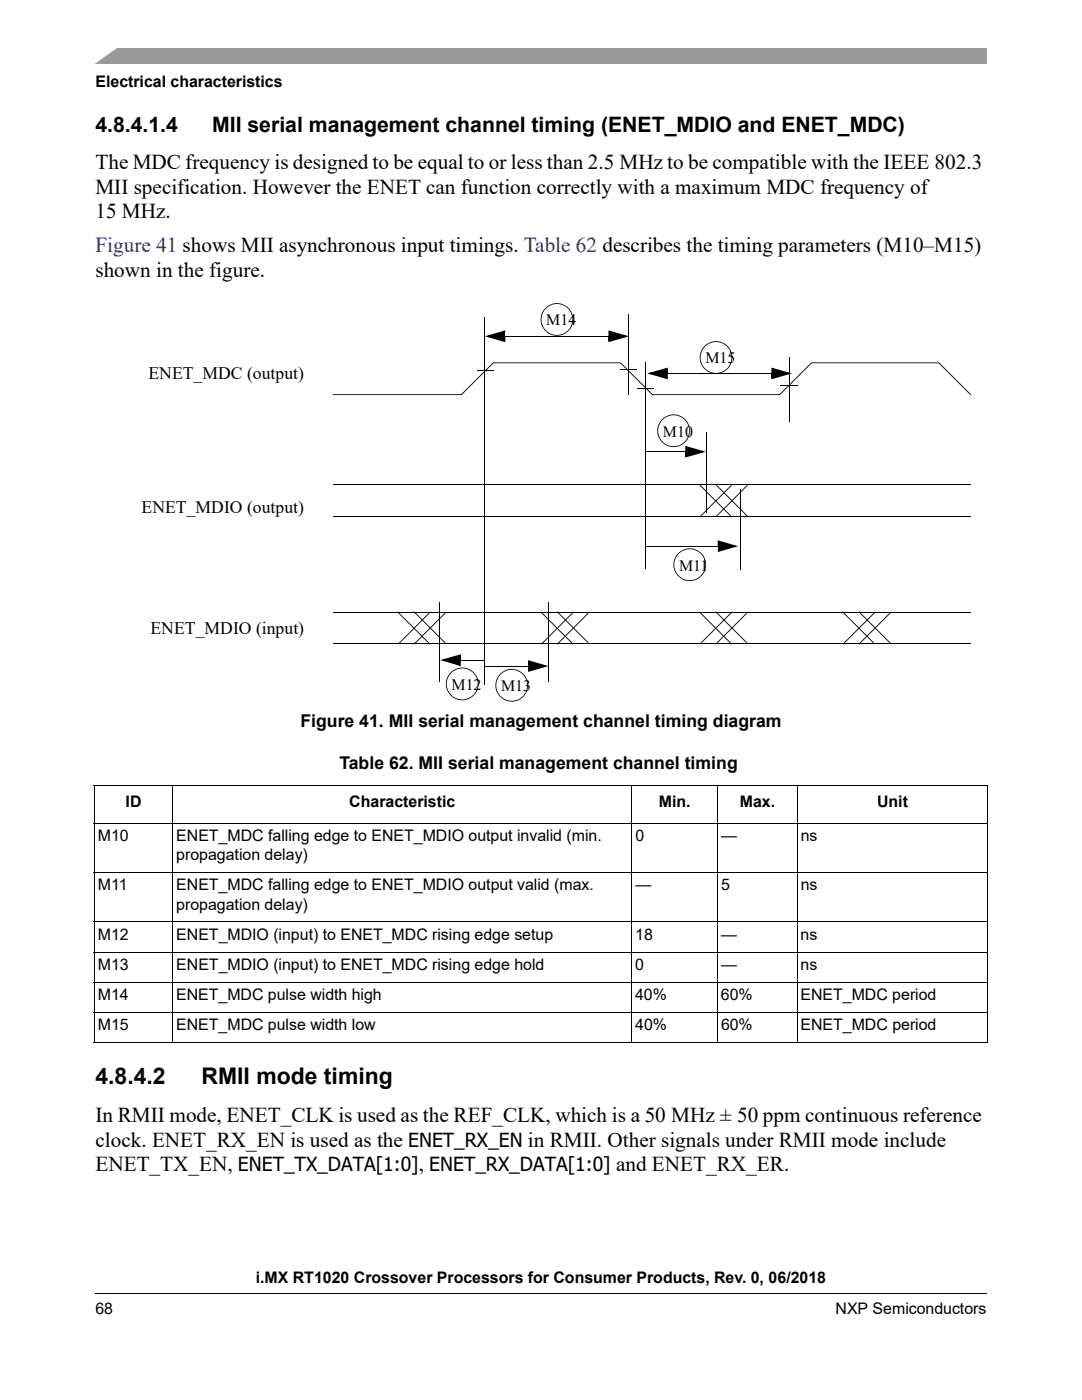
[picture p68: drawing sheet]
<svg xmlns="http://www.w3.org/2000/svg" width="216mm" height="279mm" viewBox="0 0 216 279" stroke-linecap="round" stroke-linejoin="round" font-family="sans-serif">
<defs><g id="words">
<g font-size="4.6">
<text x="19" y="216.3">4.8.4.2</text>
<text x="40.2" y="216.3">RMII mode timing</text>
</g>
<g font-size="4.2">
<text x="19" y="26.3">4.8.4.1.4</text>
<text x="42.3" y="26.3">MII serial management channel timing (ENET_MDIO and ENET_MDC)</text>
<text x="19" y="33.7">The MDC frequency is designed to be equal to or less than 2.5 MHz to be compatible with the IEEE 802.3</text>
<text x="19" y="38.7">MII specification. However the ENET can function correctly with a maximum MDC frequency of</text>
<text x="19.1" y="43.6">15 MHz.</text>
<text x="19" y="55.2">shown in the figure.</text>
<text x="19" y="223.9">In RMII mode, ENET_CLK is used as the REF_CLK, which is a 50 MHz ± 50 ppm continuous reference</text>
<text x="19" y="228.8">clock. ENET_RX_EN is used as the ENET_RX_EN in RMII. Other signals under RMII mode include</text>
<text x="19.1" y="233.8">ENET_TX_EN, ENET_TX_DATA[1:0], ENET_RX_DATA[1:0] and ENET_RX_ER.</text>
</g>
<text font-size="4.2" fill="#0000c2" x="19.1" y="50.3">Figure 41 shows MII asynchronous input timings. Table 62 describes the timing parameters (M10–M15)</text>
<g font-size="3.5">
<text x="29.6" y="75.7">ENET_MDC (output)</text>
<text x="28.3" y="102.3">ENET_MDIO (output)</text>
<text x="30" y="126.4">ENET_MDIO (input)</text>
<text x="59.9" y="145.1">Figure 41. MII serial management channel timing diagram</text>
<text x="67.7" y="153.5">Table 62. MII serial management channel timing</text>
</g>
<g font-size="3.2">
<text x="19.1" y="17.4">Electrical characteristics</text>
<text x="109" y="64.9">M14</text>
<text x="140.8" y="72.5">M15</text>
<text x="132.3" y="87.1">M10</text>
<text x="135.5" y="113.9">M11</text>
<text x="90.1" y="137.7">M12</text>
<text x="100" y="137.9">M13</text>
<text x="25.1" y="161.1">ID</text>
<text x="69.7" y="161.1">Characteristic</text>
<text x="131.5" y="161.1">Min.</text>
<text x="147.6" y="161.1">Max.</text>
<text x="175" y="161.1">Unit</text>
<text x="19.5" y="167.8">M10</text>
<text x="35.2" y="167.8">ENET_MDC falling edge to ENET_MDIO output invalid (min.</text>
<text x="126.8" y="167.8">0</text>
<text x="143.9" y="167.8">—</text>
<text x="159.8" y="167.8">ns</text>
<text x="35.2" y="171.7">propagation delay)</text>
<text x="19.5" y="177.7">M11</text>
<text x="35.2" y="177.7">ENET_MDC falling edge to ENET_MDIO output valid (max.</text>
<text x="126.8" y="177.7">—</text>
<text x="143.9" y="177.7">5</text>
<text x="159.8" y="177.7">ns</text>
<text x="35.2" y="181.5">propagation delay)</text>
<text x="19.5" y="187.5">M12</text>
<text x="35.2" y="187.5">ENET_MDIO (input) to ENET_MDC rising edge setup</text>
<text x="126.8" y="187.5">18</text>
<text x="143.9" y="187.5">—</text>
<text x="159.8" y="187.5">ns</text>
<text x="19.5" y="193.5">M13</text>
<text x="35.2" y="193.5">ENET_MDIO (input) to ENET_MDC rising edge hold</text>
<text x="126.8" y="193.5">0</text>
<text x="143.9" y="193.5">—</text>
<text x="159.8" y="193.5">ns</text>
<text x="19.5" y="199.5">M14</text>
<text x="35.2" y="199.5">ENET_MDC pulse width high</text>
<text x="126.7" y="199.5">40%</text>
<text x="143.9" y="199.5">60%</text>
<text x="159.7" y="199.5">ENET_MDC period</text>
<text x="19.5" y="205.5">M15</text>
<text x="35.2" y="205.5">ENET_MDC pulse width low</text>
<text x="126.7" y="205.5">40%</text>
<text x="143.9" y="205.5">60%</text>
<text x="159.7" y="205.5">ENET_MDC period</text>
<text x="51.1" y="256.1">i.MX RT1020 Crossover Processors for Consumer Products, Rev. 0, 06/2018</text>
<text x="19.1" y="262.3">68</text>
<text x="166.7" y="262.3">NXP Semiconductors</text>
</g>
</g></defs>
<path d="M19 258.1v.1z" fill="#000"/>
<path d="M19 258.1h177.8" fill="none" stroke="#000" stroke-width=".2"/>
<path d="M19 9.5h177.8v3.2h-177.8z" fill="#9a9a9a"/>
<path d="M17.1 9.2h6.8l-5.3 3.8h-1.5z" fill="#fff"/>
<g fill="none" stroke="#000" stroke-width=".2">
<path d="M95.2 73.9h3.3M96.8 63.5v73.1M98.4 72.4h25.5M100.8 67.1h20.7M123.8 73.7h3.3M125.5 62.9v15.9M127.2 77.4h3.3M128.8 72.4v41M133.2 74.5h20.8M155.8 76.9h3.3M157.6 71.4v12.7M161.9 72.4h25.5"/>
<path d="M66.7 96.8h127.1M129.1 90.1h7.7M141 86.4v16M147.7 97.7v16M66.7 103.1h127.1M128.8 109h14.5M66.7 122.2h127.1M66.7 128.5h127.1M87.7 120.2v16M91.9 131.7h4.8M96.7 132.9h8.8M109.5 120.2v16"/>
<path d="M18.7 156.8h178.5M18.8 156.9v51M34.5 156.8v51.3M126.1 156.8v51.3M143.2 156.8v51.3M159.1 156.8v51.3M197.1 156.9v51M18.7 164.3h178.5M18.7 174.1h178.5M18.7 184h178.5M18.7 190h178.5M18.7 196h178.5"/>
<path d="M18.7 202h178.5M18.7 208h178.5"/>
</g>
<g fill="#000">
<path d="M66.6 78.7l.1 .1zM66.7 78.7h25.4v.1l-.1-.1 6.4-6.4 .1 .2-6.4 6.3h-25.4zM95.2 73.9v.1zM96.7 63.4l.1 .1zM100.5 66.2h.3v.9h-.3zM100.8 67v.2zM96.8 67.1l4-1.2-.1 .4-3.2 1-.2-.3 3.4 .9-.1 .3-.1-.1v-1h.3v1.2zM109.2 66.1l.7 .5 .9 .2h1l.8-.3 .7-.6 .6-.6 .3-1.5h.2a3.3 3.3 0 0 1-5.1 2.7l-.2-.2zM108.8 61.5a3.3 3.3 0 0 1 3.6-.7 3.3 3.3 0 0 1 2 3h-.2l-.3-1.5-.8-.9-1.3-.7h-1.3l-.8 .3-.8 .6-.5 .7-.3 .8 .1 1.6 .2 .6 .8 .8-.1 .2-.8-1a3.3 3.3 0 0 1 .5-3.8zM121.4 65.9l4.1 1.2-4.1 1.2 .1-.4 3.3-.9 .1 .3-3.4-1 .1-.3 .2 .2v.9h-.4zM121.4 67.1h.4v1h-.4zM123.7 73.6l.1 .2z"/>
<path d="M123.8 72.5l.1-.2 6.3 6.4-.1 .1zM125.4 62.8l.2 .1zM127.1 77.4l.1 .1zM128.7 72.3l.1 .1zM130.1 78.7l.1 .1zM130.2 78.7h25.4v.1l-.1-.1 6.4-6.4 .1 .2-6.4 6.3h-25.4zM130.1 78.8h.2zM132.9 73.6h.3v.9h-.3zM133.2 74.4v.2zM129.2 74.5l4-1.1-.1 .4-3.2 .9-.1-.3 3.3 .9-.1 .3-.1-.1v-1h.3v1.2zM140.9 73.7l.8 .5 .6 .2h.9l.9-.2 1.2-.9 .4-.7 .3-1.2h.1a3.2 3.2 0 0 1-1.8 2.9 3.2 3.2 0 0 1-3.5-.4zM140.6 69a3.3 3.3 0 0 1 3.5-.7 3.3 3.3 0 0 1 2 3.1h-.1l-.4-1.5-1-1.1-1.4-.5-1.3 .1-.7 .4-.7 .6-.6 1-.1 1.6 .4 .8 .7 .9-.1 .2-.4-.5a3.3 3.3 0 0 1-.7-2.7l.3-.9z"/>
<path d="M153.9 73.4l4.1 1.1-4.1 1.2 .2-.4 3.2-.9 .1 .3-3.3-.9 .1-.4 .1 .2v.9h-.4zM153.9 74.5h.4v1h-.4zM155.7 76.8l.1 .2zM157.5 71.3l.2 .1zM187.3 72.5l.1-.2 6.3 6.4-.1 .1zM193.6 78.8h.2zM66.6 96.7l.1 .1zM129 90.1l.1 .1zM132.5 88.3l.7 .5 .9 .2 1.5-.2 1.2-.9 .5-.7 .2-1.2h.2a3.2 3.2 0 0 1-1.9 2.9 3.2 3.2 0 0 1-3.4-.4zM136.7 89l4.1 1.1-4.1 1.2 .2-.4 3.2-.9 .1 .3-3.3-.9 .1-.4 .1 .2v.9h-.4zM136.7 90.1h.4v1h-.4zM132.1 83.7l.5-.4a3.2 3.2 0 0 1 3.6 0l1.1 1.1 .4 1.6h-.2l-.4-1.5-1-1.1-1.1-.5h-1.2l-.9 .3-.7 .6-.5 .7-.3 .8 .1 1.6 .2 .6 .8 .8-.1 .2-.8-1a3.3 3.3 0 0 1 .5-3.8z"/>
<path d="M139.5 96.8l.2-.1zM139.5 96.8l.2-.1 6.3 6.3-.1 .2zM140.9 86.4h.2zM142.7 96.8l.2-.1zM142.8 96.8l.1-.1 6.4 6.3-.1 .2zM146 96.7l.2 .1zM139.6 103l6.4-6.3 .1 .1-6.3 6.4zM147.6 97.7h.2zM149.2 96.7l.2 .1zM142.8 103l6.4-6.3 .1 .1-6.4 6.4zM66.6 103l.1 .2zM128.8 108.9v.2z"/>
<path d="M135.7 115.1l.7 .5 .9 .2 1.5-.2 1.2-.9 .5-.8 .2-1.2h.2a3.2 3.2 0 0 1-1.9 3 3.2 3.2 0 0 1-3.4-.5zM139.6 103.1l.2 .1zM135.3 110.4l.5-.4a3.2 3.2 0 0 1 3.7 0l1 1.1 .4 1.6h-.2l-.3-1.5-1-1.1-1.1-.4h-1.3l-.9 .3-.7 .5-.5 .7-.3 .9 .1 1.5 .2 .6 .8 .9-.1 .1-.8-.9a3.3 3.3 0 0 1 .5-3.9zM142.7 103.1l.2 .1zM143.2 107.8l4.1 1.2-4.1 1.2 .1-.4 3.3-1 .1 .4-3.4-1 .1-.3 .2 .2v.9h-.4zM143.2 109h.4v.9h-.4zM145.9 103.2l.2-.1zM149.3 103l-.1 .2zM66.6 122.1l.1 .1zM66.6 128.4l.1 .2zM79.2 122.2l.2-.1zM79.3 122.2l.1-.1 6.4 6.3-.1 .2z"/>
<path d="M79.4 128.5l.2 .1zM82.5 128.5l.2 .1zM82.5 122.2l.2-.1zM82.6 122.2l.1-.1 6.4 6.3-.1 .2zM85.8 128.4l-.1 .2zM85.9 122v.2zM79.4 128.4l6.4-6.3 .1 .1-6.3 6.4zM87.7 120.1l.1 .1zM89 122l.1 .2zM82.6 128.4l6.4-6.3 .1 .1-6.4 6.4zM89.1 128.4l-.1 .2zM90.3 138.9l.7 .5 .9 .2 1.5-.2 .8-.5 .6-.7 .4-.8 .1-.9h.2a3.2 3.2 0 0 1-2.9 3.2 3.1 3.1 0 0 1-2.4-.7z"/>
<path d="M91.6 130.8h.3v.9h-.3zM87.9 131.7l4-1.1-.1 .4-3.2 .9-.1-.3 3.3 .9-.1 .4-.1-.2v-1h.3v1.2zM89.9 134.2a3.2 3.2 0 0 1 3.6-.7 3.2 3.2 0 0 1 2 3h-.2l-.1-.9-.4-.8-.8-.9-1.4-.5-1.6 .2-1 .7-.5 .7-.3 .9 .1 1.5 .4 .8 .6 .7-.1 .1a3.2 3.2 0 0 1-.3-4.8zM96.6 132.8l.1 .2zM96.7 131.7l.1 .1zM100.2 139.1l.7 .5 .9 .2 1.5-.2 1.2-.9 .5-.7 .2-1.2h.2a3.2 3.2 0 0 1-1.9 2.9 3.2 3.2 0 0 1-3.4-.4zM99.8 134.5a3.3 3.3 0 0 1 3.6-.7 3.3 3.3 0 0 1 2 3h-.2l-.4-1.5-1-1.1-1.1-.5h-1.2l-1.1 .5-.5 .4-.5 .7-.3 .8 .1 1.6 .5 1 .5 .4-.1 .2-.8-1a3.2 3.2 0 0 1 0-3.1zM105.4 131.8l4.1 1.1-4.1 1.2 .1-.4 3.3-.9 .1 .3-3.4-.9 .1-.4 .1 .2v.9h-.3zM105.4 132.9h.3v1h-.3zM107.8 122.2l.2-.1zM107.9 122.2l.1-.1 6.4 6.3-.2 .2zM108 128.5l.1 .1z"/>
<path d="M109.4 120.1l.1 .1zM111.2 128.4l.1 .2zM111.1 122.2l.2-.1zM111.2 122.2l.1-.1 6.4 6.3-.2 .2zM114.4 128.4l-.1 .2zM114.4 122l.1 .2zM108 128.4l6.4-6.3 .1 .1-6.4 6.4zM117.5 122.1l.2 .1zM111.2 128.4l6.3-6.3 .2 .1-6.4 6.4zM117.7 128.4l-.1 .2zM139.5 122.2l.2-.1zM139.5 122.2l.2-.1 6.3 6.3-.1 .2z"/>
<path d="M139.6 128.4l.1 .2zM142.8 128.4l.1 .2zM142.7 122.2l.2-.1zM142.8 122.2l.1-.1 6.4 6.3-.1 .2zM146 128.4l-.1 .2zM146 122.1l.2 .1zM139.6 128.4l6.4-6.3 .1 .1-6.3 6.4zM149.2 122.1l.2 .1zM142.8 128.4l6.4-6.3 .1 .1-6.4 6.4zM149.3 128.4l-.1 .2zM168 122.2l.2-.1zM168.1 122.2l.1-.1 6.4 6.3-.1 .2z"/>
<path d="M168.1 128.5l.2 .1zM171.4 128.4v.2zM171.3 122.2l.2-.1zM171.4 122.2l.1-.1 6.4 6.3-.2 .2zM174.6 128.4l-.1 .2zM174.6 122.1l.2 .1zM168.2 128.4l6.4-6.3 .1 .1-6.4 6.4zM177.7 122.1l.2 .1zM171.4 128.4l6.3-6.3 .2 .1-6.4 6.4zM177.9 128.4l-.1 .2z"/>
</g>
<path d="M97.4 67.1l3.3-.9v1.9zM121.6 66.2l3.2 .9-3.2 1zM129.8 74.5l3.3-.9v1.9zM154.1 73.6l3.3 .9-3.3 1zM136.9 89.2l3.3 .9-3.3 1zM143.4 108.1l3.2 .9-3.2 .9zM88.5 131.7l3.3-.9v1.9zM105.5 132l3.3 .9-3.3 1z" fill="#000"/>
<use href="#words"/>
</svg>
